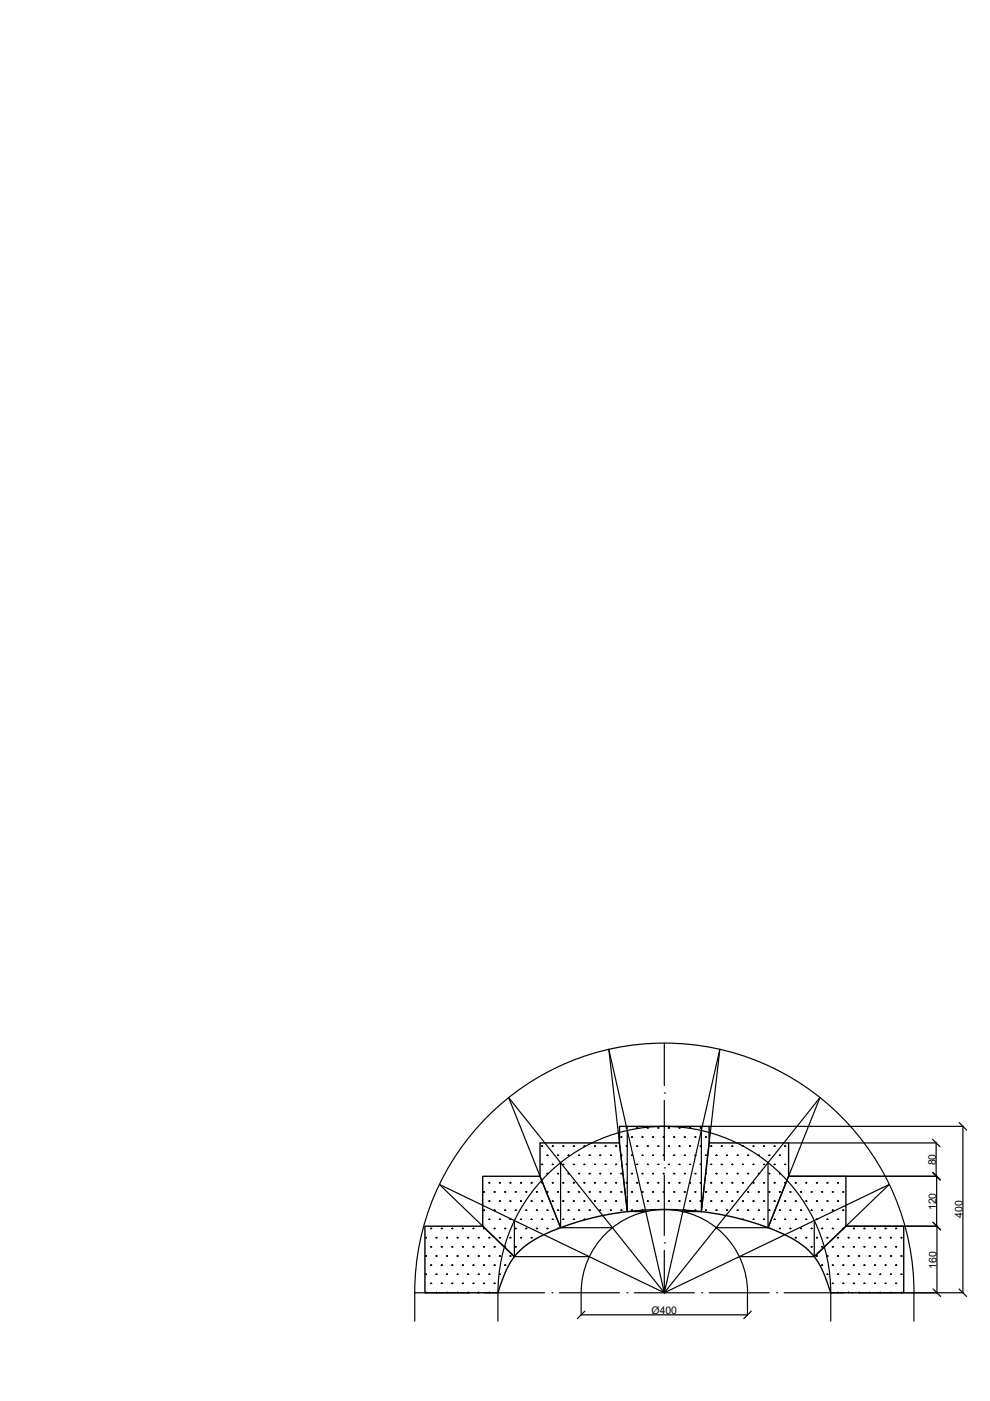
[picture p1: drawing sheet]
<svg xmlns="http://www.w3.org/2000/svg" width="210mm" height="297mm" viewBox="0 0 210 297" stroke-linecap="round" stroke-linejoin="round" font-family="sans-serif">
<defs><g id="words">
<g font-size="2.2">
<text x="198.4" y="247.1" transform="rotate(-90 198.4 247.1)">80</text>
<text x="198.5" y="256.6" transform="rotate(-90 198.5 256.6)">120</text>
<text x="204.1" y="258.3" transform="rotate(-90 204.1 258.3)">400</text>
<text x="198.6" y="269" transform="rotate(-90 198.6 269)">160</text>
<text x="138.1" y="278.7">Ø400</text>
</g>
</g></defs>
<!-- layer: 0 -->
<g fill="none" stroke="#000" stroke-width=".25">
<path d="M133 239.7v17.2h3.9M140.9 231.7h.1M140.9 221.2v9M140.9 233.3v12.7M148.7 239.7v17.2h-3.9M150.4 238.8h53.9M203.4 238l1.5 1.6M204.2 238.8v35.3M109.1 258.7v7.7l-15.9-15.3 47.7 23-33-41.4 11 27.6M118.9 246.5v13.8h10.9M133 256.9l-3.9-34.4 11.8 51.6 11.7-51.6-3.9 34.4M140.9 247.6h.1"/>
<path d="M140.9 249.2v12.7M162.8 246.5v13.8h-10.9M167.2 249.4h31.5M167.2 242.3h31.4M172.6 258.8v7.6h-15.9M179.4 260h19.4M197.7 248.6l1.6 1.6M197.7 241.5l1.6 1.6M197.8 259.2l1.6 1.6M197.8 248.6l1.6 1.6M198.5 242.3v7.1M198.6 249.4v10.6"/>
<path d="M198.7 260v14.1M87.9 274.1v6M101.2 274.1h.1M102.8 274.1h12.7M105.6 274.1v6M105.6 274.1a35.3 35.3 0 0 1 35.3-35.3 35.3 35.3 0 0 1 35.2 35.3M109.1 266.4h15.9M117 274.1h.1M118.6 274.1h12.7M123.2 274.1a17.6 17.6 0 0 1 17.7-17.7 17.6 17.6 0 0 1 17.6 17.7M123.2 274.1v4.8M123.2 278.8h35.3"/>
<path d="M124 278l-1.6 1.6M132.9 274.1h.1M134.5 274.1h12.7M140.9 263.5h.1M140.9 265.1v9M148.8 274.1h.1M150.4 274.1h12.7M158.5 274.1v4.8M159.3 278l-1.6 1.6M162.8 260.3l11-27.6-32.9 41.4 47.6-23-15.9 15.3M164.7 274.1h.1M166.3 274.1h12.7"/>
<path d="M176.1 274.1v6M180.5 274.1h.1M182.1 274.1h22.2M193.8 274.1v6M193.8 274.1a52.9 52.9 0 0 0-52.9-52.9 52.9 52.9 0 0 0-53 52.9h11.7M197.9 273.3l1.5 1.6M203.4 273.3l1.5 1.6"/>
</g>
<g fill="none" stroke="#000" stroke-width=".21">
<path d="M132.7 239.2h.3M132.8 239v.2v-.1M132.9 239v.2M132.9 239v.2l.1-.1M135 239.2h.3M135.1 239l-.1 .1M135.1 239v.2M135.2 239v.1M137.2 239.2h.3M137.2 239.1l.1 .1M137.4 239v.2M137.5 239.1l-.1 .1"/>
<path d="M139.5 239.2h.2M139.5 239.1v.1M139.6 239v.2M139.7 239.1v.1M141.7 239.2h.3M141.7 239.1l.1 .1M141.8 239v.2M142 239.1l-.1 .1M143.9 239.2h.3M144 239.1v.1M144.1 239v.2M144.2 239.1v.1"/>
<path d="M146.2 239.2h.3M146.2 239.1v.1M146.3 239v.2M146.4 239v.2M146.4 239.1v.1M148.4 239.2h.3M148.4 239.1l.1 .1M148.5 239v.2M148.6 239v.2M148.7 239.1l-.1 .1M102.5 252.7h.3M102.5 256.6h.3"/>
<path d="M102.5 256.5l.1 .1M102.5 252.7h.1M102.6 252.6v.1M102.6 256.5v.1M102.7 252.6v.1M102.7 256.5v.1M102.8 252.7h-.1M102.8 256.5l-.1 .1M103.6 250.8h.3M103.6 254.7h.3M103.6 258.6h.3M103.6 258.5l.1 .1"/>
<path d="M103.6 254.6l.1 .1M103.6 250.7l.1 .1M103.7 250.7v.1M103.7 254.5v.2M103.7 258.4v.2M103.8 250.7v.1l.1-.1M103.8 254.6h.1M103.8 258.5h.1M104.7 252.7h.3M104.7 256.6h.3M104.8 256.5v.1M104.8 252.7h.1"/>
<path d="M104.9 252.6v.1M104.9 256.5v.1M105 252.7h-.1M105 256.5l-.1 .1M105.8 250.8h.3M105.8 254.7h.3M105.8 258.6h.3M105.9 258.5v.1M105.9 254.6v.1M105.9 250.7v.1M106 250.7v.1M106 254.5v.2"/>
<path d="M106 258.4v.2M106.1 250.7v.1M106.1 254.6v.1M106.1 258.5v.1M107 252.7h.3M107 256.6h.3M107.1 252.6l-.1 .1M107.1 256.5h-.1M107.1 252.6v.1M107.1 256.5v.1M107.2 252.6v.1M107.2 256.5h.1"/>
<path d="M108.1 250.8h.3M108.1 254.7h.3M108.1 258.6h.3M108.2 250.7v.1l-.1-.1M108.2 254.6h-.1M108.2 258.5h-.1M108.2 250.7v.1M108.2 254.5v.2M108.2 258.4v.2M108.3 250.7h.1M108.3 254.6h.1M108.3 258.5h.1"/>
<path d="M109.2 252.7h.3M109.2 256.6h.3M109.2 256.5l.1 .1M109.2 252.7h.1M109.3 252.6v.1M109.3 256.5v.1M109.4 252.6v.1M109.4 256.5v.1M109.5 252.7h-.1M109.5 256.5l-.1 .1M110.3 250.8h.3M110.3 254.7h.3"/>
<path d="M110.3 258.6h.3M110.4 250.7v.1l-.1-.1M110.4 254.6h-.1M110.4 258.5h-.1M110.5 250.7v.1M110.5 254.5v.2M110.5 258.4v.2M110.5 250.7v.1l.1-.1M110.5 254.6h.1M110.5 258.5h.1M111.4 252.7h.3M111.4 256.6h.3"/>
<path d="M111.5 256.5v.1M111.5 252.7h.1M111.6 252.6v.1M111.6 256.5v.1M111.7 252.7h.1M111.7 256.5v.1M112.6 250.8h.2M112.6 254.7h.2M112.6 258.6h.2M112.6 258.5v.1M112.6 254.6v.1M112.6 250.7v.1"/>
<path d="M112.7 250.7v.1M112.7 254.6v.1M112.7 258.5v.1M112.7 254.5v.2M112.7 258.4v.2M112.8 250.7v.1M112.8 254.6v.1M112.8 258.5v.1M113.7 252.7h.3M113.7 256.6h.3M113.7 256.5l.1 .1M113.7 252.7h.1"/>
<path d="M113.8 252.6v.1M113.8 256.5v.1M113.9 252.6v.1M113.9 256.5v.1M113.9 252.7h.1M114.8 243h.3M114.8 246.9h.3M114.8 250.8h.3M114.8 254.7h.3M114.8 258.6h.3M114.8 258.5l.1 .1M114.8 254.6l.1 .1"/>
<path d="M114.8 250.7l.1 .1M114.8 246.9h.1M114.8 243h.1M114.9 242.9v.1M114.9 246.8v.1M114.9 250.7v.1M114.9 254.5v.2M114.9 258.4v.2M115 242.9v.1M115 246.8v.1M115 250.7v.1M115 254.6v.1"/>
<path d="M115 258.5v.1M115.1 243h-.1M115.1 246.9h-.1M115.1 250.7l-.1 .1M115.1 254.6l-.1 .1M115.1 258.5l-.1 .1M115.9 245h.3M115.9 248.9h.3M115.9 252.7h.3M115.9 256.6h.3M116 256.5v.1M116 252.7h.1"/>
<path d="M116 248.8v.1M116 244.9v.1M116 252.6v.1M116.1 244.8v.2M116.1 248.7v.2M116.1 252.6v.1M116.1 256.5v.1M116.2 244.9l-.1 .1M116.2 248.8l-.1 .1M116.2 252.7h-.1M116.2 256.5l-.1 .1M117.1 243h.2"/>
<path d="M117.1 246.9h.2M117.1 250.8h.2M117.1 254.7h.2M117.1 258.6h.2M117.2 242.9l-.1 .1M117.2 246.8l-.1 .1M117.2 250.7v.1l-.1-.1M117.2 254.6h-.1M117.2 258.5h-.1M117.2 242.9v.1M117.2 246.8v.1M117.2 250.7v.1"/>
<path d="M117.2 254.5v.2M117.2 258.4v.2M117.2 242.9l.1 .1M117.2 246.8l.1 .1M117.2 250.7v.1l.1-.1M117.2 254.6h.1M117.2 258.5h.1M118.2 245h.3M118.2 248.9h.3M118.2 252.7h.3M118.2 256.6h.3M118.2 256.5v.1"/>
<path d="M118.2 252.7h.1M118.2 248.8v.1M118.2 244.9v.1M118.3 244.8v.2M118.3 248.7v.2M118.3 252.6v.1M118.3 256.5v.1M118.3 244.9v.1l.1-.1M118.3 248.8h.1M118.3 252.6l.1 .1M118.3 256.5v.1l.1-.1M119.3 243h.3"/>
<path d="M119.3 246.9h.3M119.3 250.8h.3M119.3 254.7h.3M119.3 258.6h.3M119.4 242.9l-.1 .1M119.4 246.8l-.1 .1M119.4 250.7h-.1M119.4 254.6h-.1M119.4 258.5h-.1M119.4 242.9v.1M119.4 246.8v.1M119.4 250.7v.1"/>
<path d="M119.4 254.5v.2M119.4 258.4v.2M119.5 242.9l.1 .1M119.5 246.8l.1 .1M119.5 250.7v.1l.1-.1M119.5 254.6h.1M119.5 258.5h.1M120.4 245h.3M120.4 248.9h.3M120.4 252.7h.3M120.4 256.6h.3M120.4 256.5l.1 .1"/>
<path d="M120.4 252.7h.1M120.4 248.8l.1 .1M120.4 244.9l.1 .1M120.6 244.8v.2M120.6 248.7v.2M120.6 252.6v.1M120.6 256.5v.1M120.6 244.9v.1M120.6 248.8v.1M120.7 244.9l-.1 .1M120.7 248.8l-.1 .1M120.7 252.7h-.1"/>
<path d="M120.7 256.5l-.1 .1M121.5 243h.3M121.5 246.9h.3M121.5 250.8h.3M121.5 254.7h.3M121.5 258.6h.3M121.6 258.5v.1M121.6 254.6v.1M121.6 250.7v.1M121.6 246.9h.1M121.6 243h.1M121.7 242.9v.1"/>
<path d="M121.7 246.8v.1M121.7 250.7v.1M121.7 254.5v.2M121.7 258.4v.2M121.7 254.6v.1M121.7 258.5v.1M121.8 243h-.1M121.8 246.9h-.1M121.8 250.7l-.1 .1M121.8 254.6l-.1 .1M121.8 258.5l-.1 .1M122.6 245h.3"/>
<path d="M122.6 248.9h.3M122.6 252.7h.3M122.6 256.6h.3M122.7 256.5v.1M122.7 252.7h.1M122.7 248.8v.1M122.7 244.9v.1M122.8 244.9v.1M122.8 248.8v.1M122.8 252.6v.1M122.8 256.5v.1M122.8 244.8v.2"/>
<path d="M122.8 248.7v.2M122.9 244.9v.1M122.9 248.8v.1M122.9 252.7h.1M122.9 256.5v.1M123.8 243h.2M123.8 246.9h.2M123.8 250.8h.2M123.8 254.7h.2M123.8 258.6h.2M123.8 258.5v.1M123.8 254.6v.1"/>
<path d="M123.8 250.7v.1M123.8 246.9h.1M123.8 243h.1M123.9 242.9v.1M123.9 246.8v.1M123.9 250.7v.1M123.9 254.6v.1M123.9 258.5v.1M123.9 254.5v.2M123.9 258.4v.2M124 243h.1M124 246.9h.1"/>
<path d="M124 250.7v.1M124 254.6v.1M124 258.5v.1M124.9 245h.3M124.9 248.9h.3M124.9 252.7h.3M124.9 256.6h.3M124.9 256.5l.1 .1M124.9 252.7h.1M124.9 248.8l.1 .1M124.9 244.9l.1 .1M125 244.9v.1"/>
<path d="M125 248.8v.1M125 252.6v.1M125 256.5v.1M125 244.8v.2M125 248.7v.2M125.1 244.9v.1M125.1 248.8v.1M125.1 252.7h.1M125.1 256.5v.1M126 243h.3M126 246.9h.3M126 250.8h.3"/>
<path d="M126 254.7h.3M126.1 242.9l-.1 .1M126.1 246.8l-.1 .1M126.1 250.7v.1l-.1-.1M126.1 254.6h-.1M126.2 242.9v.1M126.2 246.8v.1M126.2 250.7v.1M126.2 254.5v.2M126.2 242.9l.1 .1M126.2 246.8l.1 .1M126.2 250.7v.1l.1-.1"/>
<path d="M126.2 254.6h.1M127.1 245h.3M127.1 248.9h.3M127.1 252.7h.3M127.1 256.6h.3M127.2 244.9v.1v-.1M127.2 248.8h.1M127.2 252.6v.1M127.2 256.5v.1v-.1M127.3 244.8v.2M127.3 248.7v.2M127.3 252.6v.1"/>
<path d="M127.3 256.5v.1M127.3 244.9v.1l.1-.1M127.3 248.8h.1M127.3 252.6l.1 .1M127.3 256.5v.1l.1-.1M128.3 243h.2M128.3 246.9h.2M128.3 250.8h.2M128.3 254.7h.2M128.3 254.6v.1M128.3 250.7v.1M128.3 246.9h.1"/>
<path d="M128.3 243h.1M128.4 242.9v.1M128.4 246.8v.1M128.4 250.7v.1M128.4 254.5v.2M128.4 254.6v.1M128.5 243h.1M128.5 246.9h.1M128.5 250.7v.1M128.5 254.6v.1M129.4 245h.3M129.4 248.9h.3"/>
<path d="M129.4 252.7h.3M129.4 256.6h.3M129.4 256.5v.1M129.4 252.7h.1M129.4 248.8v.1M129.4 244.9v.1M129.5 244.8v.2M129.5 248.7v.2M129.5 252.6v.1M129.5 256.5v.1M129.5 244.9v.1M129.5 248.8v.1"/>
<path d="M129.6 244.9v.1M129.6 248.8v.1M129.6 252.7h.1M129.6 256.5v.1M130.5 243h.3M130.5 246.9h.3M130.5 250.8h.3M130.5 254.7h.3M130.5 254.6l.1 .1M130.5 250.7l.1 .1M130.5 246.9h.1M130.5 243h.1"/>
<path d="M130.6 242.9v.1M130.6 246.8v.1M130.6 250.7v.1M130.6 254.5v.2M130.7 242.9v.1M130.7 246.8v.1M130.7 250.7v.1M130.7 254.6v.1M130.8 243h-.1M130.8 246.9h-.1M130.8 250.7l-.1 .1M130.8 254.6l-.1 .1"/>
<path d="M131.6 241.1h.3M131.6 245h.3M131.6 248.9h.3M131.6 252.7h.3M131.6 256.6h.3M131.6 256.5l.1 .1M131.6 252.7h.1M131.6 248.8l.1 .1M131.6 244.9l.1 .1M131.6 241l.1 .1M131.7 241v.1M131.7 244.9v.1"/>
<path d="M131.7 248.8v.1M131.7 252.6v.1M131.7 256.5v.1M131.7 244.8v.2M131.7 248.7v.2M131.9 241l-.1 .1M131.9 244.9l-.1 .1M131.9 248.8l-.1 .1M131.9 252.7h-.1M131.9 256.5l-.1 .1M132.7 243h.3M132.7 246.9h.3"/>
<path d="M132.7 250.8h.3M132.7 254.7h.3M132.8 242.9v.1M132.8 246.8v.1M132.8 250.7v.1v-.1M132.8 254.6h.1M132.9 242.9v.1M132.9 246.8v.1M132.9 250.7v.1M132.9 254.5v.2M132.9 242.9l.1 .1M132.9 246.8l.1 .1"/>
<path d="M132.9 250.7v.1l.1-.1M132.9 254.6h.1M133.8 241.1h.3M133.8 245h.3M133.8 248.9h.3M133.8 252.7h.3M133.8 256.6h.3M133.9 241h.1M133.9 244.9h.1M133.9 248.8h.1M133.9 252.6v.1M133.9 256.5h.1"/>
<path d="M134 241v.1M134 244.8v.2M134 248.7v.2M134 252.6v.1M134 256.5v.1M134 241h.1M134 244.9v.1l.1-.1M134 248.8h.1M134 252.6l.1 .1M134 256.5v.1l.1-.1M135 243h.3M135 246.9h.3"/>
<path d="M135 250.8h.3M135 254.7h.3M135.1 242.9l-.1 .1M135.1 246.8l-.1 .1M135.1 250.7h-.1M135.1 254.6h-.1M135.1 242.9v.1M135.1 246.8v.1M135.1 250.7v.1M135.1 254.5v.2M135.2 242.9v.1M135.2 246.8v.1"/>
<path d="M135.2 250.7h.1M135.2 254.6h.1M136.1 241.1h.3M136.1 245h.3M136.1 248.9h.3M136.1 252.7h.3M136.2 241h-.1M136.2 244.9h-.1M136.2 248.8h-.1M136.2 252.6l-.1 .1M136.2 256.5h-.1M136.2 241v.1"/>
<path d="M136.2 244.8v.2M136.2 248.7v.2M136.2 252.6v.1M136.2 256.5v.1M136.3 241h.1M136.3 244.9h.1M136.3 248.8h.1M136.3 252.6v.1M136.3 256.5v.1M137.2 243h.3M137.2 246.9h.3M137.2 250.8h.3"/>
<path d="M137.2 254.7h.3M137.2 254.6l.1 .1M137.2 250.7l.1 .1M137.2 246.9h.1M137.2 243h.1M137.4 242.9v.1M137.4 246.8v.1M137.4 250.7v.1M137.4 254.5v.2M137.4 254.6v.1M137.5 243h-.1M137.5 246.9h-.1"/>
<path d="M137.5 250.7l-.1 .1M137.5 254.6l-.1 .1M138.3 241.1h.3M138.3 245h.3M138.3 248.9h.3M138.3 252.7h.3M138.4 252.7h.1M138.4 248.8v.1M138.4 244.9v.1M138.4 241v.1M138.4 252.6v.1M138.5 256.5h.1"/>
<path d="M138.5 241v.1M138.5 244.8v.2M138.5 248.7v.2M138.5 252.6v.1M138.6 241l-.1 .1M138.6 244.9l-.1 .1M138.6 248.8l-.1 .1M138.6 252.7h-.1M139.5 243h.2M139.5 246.9h.2M139.5 250.8h.2M139.5 254.7h.2"/>
<path d="M139.5 254.6v.1M139.5 250.7v.1M139.5 246.9h.1M139.5 243h.1M139.6 242.9v.1M139.6 246.8v.1M139.6 250.7v.1M139.6 254.6v.1M139.6 254.5v.2M139.7 243h.1M139.7 246.9h.1M139.7 250.7v.1"/>
<path d="M139.7 254.6v.1M140.6 241.1h.3M140.6 245h.3M140.6 248.9h.3M140.6 252.7h.3M140.6 252.7h.1M140.6 248.8v.1M140.6 244.9v.1M140.6 241v.1M140.7 241v.1M140.7 244.9v.1M140.7 248.8v.1"/>
<path d="M140.7 252.6v.1M140.7 244.8v.2M140.7 248.7v.2M140.8 241v.1M140.8 244.9v.1M140.8 248.8v.1M140.8 252.7h.1M141.7 243h.3M141.7 246.9h.3M141.7 250.8h.3M141.7 254.7h.3M141.7 254.6l.1 .1"/>
<path d="M141.7 250.7l.1 .1M141.7 246.9h.1M141.7 243h.1M141.8 242.9v.1M141.8 246.8v.1M141.8 250.7v.1M141.8 254.6v.1M141.8 254.5v.2M142 243h-.1M142 246.9h-.1M142 250.7l-.1 .1M142 254.6l-.1 .1"/>
<path d="M142.8 241.1h.3M142.8 245h.3M142.8 248.9h.3M142.8 252.7h.3M142.9 241h-.1M142.9 244.9v.1l-.1-.1M142.9 248.8h-.1M142.9 252.6l-.1 .1M143 241v.1M143 244.8v.2M143 248.7v.2M143 252.6v.1"/>
<path d="M143 241h.1M143 244.9v.1l.1-.1M143 248.8h.1M143 252.6l.1 .1M143.9 243h.3M143.9 246.9h.3M143.9 250.8h.3M143.9 254.7h.3M144 254.6v.1M144 250.7v.1M144 246.9h.1M144 243h.1"/>
<path d="M144.1 242.9v.1M144.1 246.8v.1M144.1 250.7v.1M144.1 254.5v.2M144.1 254.6v.1M144.2 243h.1M144.2 246.9h.1M144.2 250.7v.1M144.2 254.6v.1M145.1 241.1h.2M145.1 245h.2M145.1 248.9h.2"/>
<path d="M145.1 252.7h.2M145.1 256.5v.1M145.1 252.7h.1M145.1 248.8v.1M145.1 244.9v.1M145.1 241v.1M145.2 241v.1M145.2 244.8v.2M145.2 248.7v.2M145.2 252.6v.1M145.2 256.5v.1M145.2 244.9v.1"/>
<path d="M145.2 248.8v.1M145.3 241v.1M145.3 244.9v.1M145.3 248.8v.1M145.3 252.7h.1M145.3 256.5v.1M146.2 243h.3M146.2 246.9h.3M146.2 250.8h.3M146.2 254.7h.3M146.2 254.6v.1M146.2 250.7v.1"/>
<path d="M146.2 246.9h.1M146.2 243h.1M146.3 242.9v.1M146.3 246.8v.1M146.3 250.7v.1M146.3 254.5v.2M146.4 242.9v.1M146.4 246.8v.1M146.4 250.7v.1M146.4 254.6v.1M146.4 243h.1M146.4 246.9h.1"/>
<path d="M147.3 241.1h.3M147.3 245h.3M147.3 248.9h.3M147.3 252.7h.3M147.3 256.6h.3M147.3 256.5l.1 .1M147.3 252.7h.1M147.3 248.8l.1 .1M147.3 244.9l.1 .1M147.3 241l.1 .1M147.4 241v.1M147.4 244.8v.2"/>
<path d="M147.4 248.7v.2M147.4 252.6v.1M147.4 256.5v.1M147.5 241v.1M147.5 244.9v.1M147.5 248.8v.1M147.5 252.6v.1M147.5 256.5v.1M147.6 241l-.1 .1M147.6 244.9l-.1 .1M147.6 248.8l-.1 .1M147.6 252.7h-.1"/>
<path d="M147.6 256.5l-.1 .1M148.4 243h.3M148.4 246.9h.3M148.4 250.8h.3M148.4 254.7h.3M148.4 254.6l.1 .1M148.4 250.7l.1 .1M148.4 246.9h.1M148.4 243h.1M148.5 242.9v.1M148.5 246.8v.1M148.5 250.7v.1"/>
<path d="M148.5 254.6v.1M148.6 242.9v.1M148.6 246.8v.1M148.6 250.7v.1M148.6 254.5v.2M148.7 243h-.1M148.7 246.9h-.1M148.7 250.7l-.1 .1M148.7 254.6l-.1 .1M149.5 241.1h.3M149.5 245h.3M149.5 248.9h.3"/>
<path d="M149.5 252.7h.3M149.5 256.6h.3M149.6 241h.1M149.6 244.9h.1M149.6 248.8h.1M149.6 252.6v.1M149.6 256.5h.1M149.7 241v.1M149.7 244.8v.2M149.7 248.7v.2M149.7 252.6v.1M149.7 256.5v.1"/>
<path d="M149.7 241h.1M149.7 244.9h.1M149.7 248.8h.1M149.7 252.6l.1 .1M149.7 256.5h.1M150.7 243h.2M150.7 246.9h.2M150.7 250.8h.2M150.7 254.7h.2M150.8 242.9l-.1 .1M150.8 246.8l-.1 .1M150.8 250.7h-.1"/>
<path d="M150.8 254.6h-.1M150.8 242.9v.1M150.8 246.8v.1M150.8 250.7v.1M150.8 254.5v.2M150.8 242.9l.1 .1M150.8 246.8l.1 .1M150.8 250.7h.1M150.8 254.6h.1M151.8 245h.3M151.8 248.9h.3M151.8 252.7h.3"/>
<path d="M151.8 256.6h.3M151.9 244.9v.1l-.1-.1M151.9 248.8h-.1M151.9 252.6l-.1 .1M151.9 256.5v.1l-.1-.1M151.9 244.8v.2M151.9 248.7v.2M151.9 252.6v.1M151.9 256.5v.1M152 244.9h.1M152 248.8h.1M152 252.6v.1"/>
<path d="M152 256.5h.1M152.9 243h.3M152.9 246.9h.3M152.9 250.8h.3M152.9 254.7h.3M153 242.9l-.1 .1M153 246.8l-.1 .1M153 250.7v.1l-.1-.1M153 254.6h-.1M153 242.9v.1M153 246.8v.1M153 250.7v.1"/>
<path d="M153 254.5v.2M153.1 242.9v.1M153.1 246.8v.1M153.1 250.7v.1v-.1M153.1 254.6h.1M154 245h.3M154 248.9h.3M154 252.7h.3M154 256.6h.3M154 256.5l.1 .1M154 252.7h.1M154 248.8l.1 .1"/>
<path d="M154 244.9l.1 .1M154.2 244.8v.2M154.2 248.7v.2M154.2 252.6v.1M154.2 256.5v.1M154.2 244.9v.1M154.2 248.8v.1M154.3 244.9l-.1 .1M154.3 248.8l-.1 .1M154.3 252.7h-.1M154.3 256.5l-.1 .1M155.1 243h.3"/>
<path d="M155.1 246.9h.3M155.1 250.8h.3M155.1 254.7h.3M155.2 254.6v.1M155.2 250.7v.1M155.2 246.9h.1M155.2 243h.1M155.2 242.9v.1M155.2 246.8v.1M155.3 242.9v.1M155.3 246.8v.1M155.3 250.7v.1"/>
<path d="M155.3 254.5v.2M155.4 243h-.1M155.4 246.9h-.1M155.4 250.7l-.1 .1M155.4 254.6l-.1 .1M156.3 245h.2M156.3 248.9h.2M156.3 252.7h.2M156.3 256.6h.2M156.3 256.5v.1M156.3 252.7h.1M156.3 248.8v.1"/>
<path d="M156.3 244.9v.1M156.4 244.9v.1M156.4 248.8v.1M156.4 252.6v.1M156.4 256.5v.1M156.4 244.8v.2M156.4 248.7v.2M156.5 244.9v.1M156.5 248.8v.1M156.5 252.7h.1M156.5 256.5v.1M157.4 243h.3"/>
<path d="M157.4 246.9h.3M157.4 250.8h.3M157.4 254.7h.3M157.4 258.5v.1M157.4 254.6v.1M157.4 250.7v.1M157.4 246.9h.1M157.4 243h.1M157.5 258.5l.2 .1M157.5 242.9v.1M157.5 246.8v.1M157.5 250.7v.1"/>
<path d="M157.5 254.6v.1M157.5 254.5v.2M157.5 258.4v.2M157.6 243h.1M157.6 246.9h.1M157.6 250.7v.1M157.6 254.6v.1M157.6 258.5v.1M158.5 245h.3M158.5 248.9h.3M158.5 252.7h.3M158.5 256.6h.3"/>
<path d="M158.5 256.5l.1 .1M158.5 252.7h.1M158.5 248.8l.1 .1M158.5 244.9l.1 .1M158.6 244.9v.1M158.6 248.8v.1M158.6 252.6v.1M158.6 256.5v.1M158.6 244.8v.2M158.6 248.7v.2M158.8 244.9l-.1 .1M158.8 248.8l-.1 .1"/>
<path d="M158.8 252.7h-.1M158.8 256.5l-.1 .1M159.6 243h.3M159.6 246.9h.3M159.6 250.8h.3M159.6 254.7h.3M159.6 258.6h.3M159.7 242.9l-.1 .1M159.7 246.8l-.1 .1M159.7 250.7v.1l-.1-.1M159.7 254.6h-.1M159.7 258.5h-.1"/>
<path d="M159.8 242.9v.1M159.8 246.8v.1M159.8 250.7v.1M159.8 254.5v.2M159.8 258.4v.2M159.8 242.9l.1 .1M159.8 246.8l.1 .1M159.8 250.7v.1l.1-.1M159.8 254.6h.1M159.8 258.5h.1M160.7 245h.3M160.7 248.9h.3"/>
<path d="M160.7 252.7h.3M160.7 256.6h.3M160.8 256.5v.1M160.8 252.7h.1M160.8 248.8v.1M160.8 244.9v.1M160.9 244.8v.2M160.9 248.7v.2M160.9 252.6v.1M160.9 256.5v.1M160.9 244.9v.1M160.9 248.8v.1"/>
<path d="M161 244.9v.1M161 248.8v.1M161 252.7h.1M161 256.5v.1M161.9 243h.2M161.9 246.9h.2M161.9 250.8h.2M161.9 254.7h.2M161.9 258.6h.2M161.9 258.5v.1M161.9 254.6v.1M161.9 250.7v.1"/>
<path d="M161.9 243h.1M161.9 246.9h.1M162 242.9v.1M162 246.8v.1M162 250.7v.1M162 254.5v.2M162 258.4v.2M162 254.6v.1M162 258.5v.1M162.1 243h.1M162.1 246.9h.1M162.1 250.7v.1"/>
<path d="M162.1 254.6v.1M162.1 258.5v.1M163 245h.3M163 248.9h.3M163 252.7h.3M163 256.6h.3M163 256.5l.1 .1M163 252.7h.1M163 248.8l.1 .1M163 244.9l.1 .1M163.1 244.8v.2M163.1 248.7v.2"/>
<path d="M163.1 252.6v.1M163.1 256.5v.1M163.2 244.9v.1M163.2 248.8v.1M163.2 252.6v.1M163.2 256.5v.1M163.2 252.7h.1M164.1 243h.3M164.1 246.9h.3M164.1 250.8h.3M164.1 254.7h.3M164.1 258.6h.3"/>
<path d="M164.1 258.5l.1 .1M164.1 254.6l.1 .1M164.1 250.7l.1 .1M164.1 246.9h.1M164.1 243h.1M164.2 242.9v.1M164.2 246.8v.1M164.2 250.7v.1M164.2 254.6v.1M164.2 258.5v.1M164.2 254.5v.2M164.2 258.4v.2"/>
<path d="M164.3 243h.1M164.3 246.9h.1M164.3 250.7v.1M164.3 254.6v.1M164.3 258.5v.1M165.2 245h.3M165.2 248.9h.3M165.2 252.7h.3M165.2 256.6h.3M165.3 256.5v.1M165.3 252.7h.1M165.3 248.8v.1"/>
<path d="M165.3 244.9v.1M165.3 252.6v.1M165.4 244.8v.2M165.4 248.7v.2M165.4 252.6v.1M165.4 256.5v.1M165.5 244.9l-.1 .1M165.5 248.8l-.1 .1M165.5 252.7h-.1M165.5 256.5l-.1 .1M166.3 243h.3M166.3 246.9h.3"/>
<path d="M166.3 250.8h.3M166.3 254.7h.3M166.3 258.6h.3M166.4 242.9v.1M166.4 246.8v.1M166.4 250.7v.1v-.1M166.4 254.6h.1M166.4 258.5h.1M166.5 242.9v.1M166.5 246.8v.1M166.5 250.7v.1M166.5 254.5v.2"/>
<path d="M166.5 258.4v.2M166.5 242.9l.1 .1M166.5 246.8l.1 .1M166.5 250.7h.1M166.5 254.6h.1M166.5 258.5h.1M167.5 252.7h.2M167.5 256.6h.2M167.6 252.6l-.1 .1M167.6 256.5v.1l-.1-.1M167.6 252.6v.1M167.6 256.5v.1"/>
<path d="M167.7 252.7h.1M167.7 256.5v.1M168.6 250.8h.3M168.6 254.7h.3M168.6 258.6h.3M168.7 250.7v.1l-.1-.1M168.7 254.6h-.1M168.7 258.5h-.1M168.7 250.7v.1M168.7 254.5v.2M168.7 258.4v.2M168.7 250.7v.1l.1-.1"/>
<path d="M168.7 254.6h.1M168.7 258.5h.1M169.7 252.7h.3M169.7 256.6h.3M169.7 256.5l.1 .1M169.7 252.7h.1M169.8 252.6v.1M169.8 256.5v.1M169.9 252.6v.1M169.9 256.5v.1M170 252.7h-.1M170 256.5l-.1 .1"/>
<path d="M170.8 250.8h.3M170.8 254.7h.3M170.8 258.6h.3M170.8 258.5l.1 .1M170.8 254.6l.1 .1M170.8 250.7l.1 .1M170.9 250.7v.1M170.9 254.6v.1M170.9 258.5v.1M171 250.7v.1M171 254.5v.2M171 258.4v.2"/>
<path d="M171.1 250.7l-.1 .1M171.1 254.6l-.1 .1M171.1 258.5l-.1 .1M171.9 252.7h.3M171.9 256.6h.3M172 256.5v.1M172 252.7h.1M172 252.6v.1M172.1 252.6v.1M172.1 256.5v.1M172.2 252.7h.1M172.2 256.5v.1"/>
<path d="M173.1 250.8h.2M173.1 254.7h.2M173.1 258.6h.2M173.1 258.5v.1M173.1 254.6v.1M173.1 250.7v.1M173.2 250.7v.1M173.2 254.5v.2M173.2 258.4v.2M173.2 254.6v.1M173.2 258.5v.1M173.3 250.7v.1"/>
<path d="M173.3 254.6v.1M173.3 258.5v.1M174.2 252.7h.3M174.2 256.6h.3M174.2 256.5l.1 .1M174.2 252.7h.1M174.3 252.6v.1M174.3 256.5v.1M174.4 252.7h.1M174.4 256.5v.1M175.3 250.8h.3M175.3 254.7h.3"/>
<path d="M175.3 258.6h.3M175.4 250.7v.1l-.1-.1M175.4 254.6h-.1M175.4 258.5h-.1M175.4 250.7v.1M175.4 254.5v.2M175.4 258.4v.2M175.5 250.7v.1l.1-.1M175.5 254.6h.1M175.5 258.5h.1M176.4 252.7h.3M176.4 256.6h.3"/>
<path d="M176.5 256.5v.1M176.5 252.7h.1M176.6 252.6v.1M176.6 256.5v.1M176.7 252.7h-.1M176.7 256.5l-.1 .1M177.6 250.8h.2M177.6 254.7h.2M177.6 258.6h.2M177.6 250.7h.1M177.6 254.6h.1M177.6 258.5h.1"/>
<path d="M177.7 250.7v.1M177.7 254.5v.2M177.7 258.4v.2M177.7 250.7v.1l.1-.1M177.7 254.6h.1M177.7 258.5h.1M178.7 252.7h.3M178.7 256.6h.3M178.8 252.6l-.1 .1M178.8 256.5h-.1M178.8 252.6v.1M178.8 256.5v.1"/>
<path d="M178.8 252.6l.1 .1M178.8 256.5h.1M90.2 262.5h.3M90.2 266.3h.3M90.2 270.2h.3M90.2 274v.1M90.2 270.1v.1M90.2 266.2v.1M90.2 262.4v.1M90.3 262.3v.2M90.3 266.2v.1M90.3 270.1v.1"/>
<path d="M90.3 274v.1M90.3 273.9v.2M90.4 262.4v.1M90.4 266.2v.1M90.4 270.1v.1M90.4 274v.1M91.3 260.5h.3M91.3 264.4h.3M91.3 268.3h.3M91.3 272.1h.3M91.4 260.4h-.1M91.4 264.3h-.1"/>
<path d="M91.4 268.1l-.1 .1M91.4 272l-.1 .1M91.4 260.4v.1M91.4 264.3v.1M91.4 268.1v.2M91.4 272v.1M91.5 260.4h.1M91.5 264.3h.1M91.5 268.1v.1M91.5 272v.1M92.4 262.5h.3M92.4 266.3h.3"/>
<path d="M92.4 270.2h.3M92.5 262.3l-.1 .1M92.5 266.2h-.1M92.5 270.1h-.1M92.5 274h-.1M92.5 262.3v.2M92.5 266.2v.1M92.5 270.1v.1M92.5 273.9v.2M92.6 262.3l.1 .1M92.6 266.2h.1M92.6 270.1h.1"/>
<path d="M92.6 274h.1M93.5 260.5h.3M93.5 264.4h.3M93.5 268.3h.3M93.5 272.1h.3M93.6 260.4h-.1M93.6 264.3h-.1M93.6 268.1v.2l-.1-.1M93.6 272l-.1 .1M93.7 260.4v.1M93.7 264.3v.1M93.7 268.1v.2"/>
<path d="M93.7 272v.1M93.7 260.4h.1M93.7 264.3h.1M93.7 268.1l.1 .1M93.7 272l.1 .1M94.6 262.5h.3M94.6 266.3h.3M94.6 270.2h.3M94.7 274v.1M94.7 270.1v.1M94.7 266.2v.1M94.7 262.4v.1"/>
<path d="M94.8 262.3v.2M94.8 266.2v.1M94.8 270.1v.1M94.8 273.9v.2M94.8 274v.1M94.9 262.4v.1M94.9 266.2v.1M94.9 270.1v.1M94.9 274v.1M95.8 260.5h.2M95.8 264.4h.2M95.8 268.3h.2"/>
<path d="M95.8 272.1h.2M95.8 272.1h.1M95.8 268.2v.1M95.8 264.3v.1M95.8 260.4v.1M95.9 260.4v.1M95.9 264.3v.1M95.9 268.1v.2M95.9 272v.1M96 260.4v.1M96 264.3v.1M96 268.2v.1"/>
<path d="M96 272.1h.1M96.9 262.5h.3M96.9 266.3h.3M96.9 270.2h.3M96.9 274l.1 .1M96.9 270.1l.1 .1M96.9 266.2l.1 .1M96.9 262.4l.1 .1M97 262.3v.2M97 266.2v.1M97 270.1v.1M97 274v.1"/>
<path d="M97 273.9v.2M97.1 262.4v.1M97.1 266.2v.1M97.1 270.1v.1M97.1 274v.1M98 260.5h.3M98 264.4h.3M98 268.3h.3M98 272.1h.3M98 272.1h.1M98 268.2l.1 .1M98 264.3l.1 .1"/>
<path d="M98 260.4l.1 .1M98.1 260.4v.1M98.1 264.3v.1M98.1 268.1v.2M98.1 272v.1M98.2 260.4v.1M98.2 264.3v.1M98.2 268.1v.2M98.2 272v.1M98.3 260.4l-.1 .1M98.3 264.3l-.1 .1M98.3 268.2l-.1 .1"/>
<path d="M98.3 272.1h-.1M99.1 262.5h.3M99.1 266.3h.3M99.1 270.2h.3M99.2 274v.1M99.2 270.1v.1M99.2 266.2v.1M99.2 262.4v.1M99.2 262.3v.2M99.3 262.3v.2M99.3 266.2v.1M99.3 270.1v.1"/>
<path d="M99.3 273.9v.2M99.4 262.4l-.1 .1M99.4 266.2l-.1 .1M99.4 270.1l-.1 .1M99.4 274l-.1 .1M100.3 260.5h.2M100.3 264.4h.2M100.3 268.3h.2M100.3 272.1h.2M100.4 260.4h-.1M100.4 264.3h-.1M100.4 268.1v.2l-.1-.1"/>
<path d="M100.4 272l-.1 .1M100.4 260.4v.1M100.4 264.3v.1M100.4 268.1v.2M100.4 272v.1M100.4 260.4h.1M100.4 264.3h.1M100.4 268.1v.2l.1-.1M100.4 272l.1 .1M101.4 262.5h.2M101.4 266.3h.2M101.4 270.2h.2"/>
<path d="M101.4 274v.1M101.4 270.1v.1M101.4 266.2v.1M101.4 262.4v.1M101.5 262.3v.2M101.5 266.2v.1M101.5 270.1v.1M101.5 273.9v.2M101.5 274v.1M101.6 262.4v.1M101.6 266.2v.1M101.6 270.1v.1"/>
<path d="M101.6 274v.1M102.5 260.5h.3M102.5 264.4h.3M102.5 268.3h.3M102.5 272.1h.3M102.5 272.1h.1M102.5 268.2l.1 .1M102.5 264.3l.1 .1M102.5 260.4l.1 .1M102.6 260.4v.1M102.6 264.3v.1M102.6 268.1v.2"/>
<path d="M102.6 272v.1M102.7 260.4v.1M102.7 264.3v.1M102.7 268.1v.2M102.7 272v.1M102.8 260.4l-.1 .1M102.8 264.3l-.1 .1M102.8 268.2l-.1 .1M102.8 272.1h-.1M103.6 262.5h.3M103.6 266.3h.3M103.6 270.2h.3"/>
<path d="M103.6 274l.1 .1M103.6 270.1l.1 .1M103.6 266.2l.1 .1M103.6 262.4l.1 .1M103.7 262.3v.2M103.7 266.2v.1M103.7 270.1v.1M103.7 273.9v.2M103.8 262.3v.2l.1-.1M103.8 266.2h.1M103.8 270.1h.1M103.8 274v.1l.1-.1"/>
<path d="M104.7 260.5h.3M104.7 264.4h.3M104.7 268.3h.3M104.7 272.1h.3M104.8 272.1h.1M104.8 268.2v.1M104.8 264.3v.1M104.8 260.4v.1M104.9 260.4v.1M104.9 264.3v.1M104.9 268.1v.2M104.9 272v.1"/>
<path d="M105 260.4l-.1 .1M105 264.3l-.1 .1M105 268.2l-.1 .1M105 272.1h-.1M105.8 262.5h.3M105.8 266.3h.3M105.8 270.2h.3M105.9 270.1v.1M105.9 266.2v.1M105.9 262.4v.1M105.9 262.3v.2M106 262.3v.2"/>
<path d="M106 266.2v.1M106 270.1v.1M106.1 262.4v.1M106.1 266.2v.1M106.1 270.1v.1M107 260.5h.3M107 264.4h.3M107 268.3h.3M107.1 260.4h-.1M107.1 264.3h-.1M107.1 268.1l-.1 .1M107.1 260.4v.1"/>
<path d="M107.1 264.3v.1M107.1 268.1v.2M107.2 260.4h.1M107.2 264.3h.1M107.2 268.1v.1M108.1 262.5h.3M108.1 266.3h.3M108.2 262.3v.2l-.1-.1M108.2 266.2h-.1M108.2 262.3v.2M108.2 266.2v.1M108.3 262.3v.1"/>
<path d="M108.3 266.2h.1M109.2 260.5h.3M109.2 264.4h.3M109.2 264.3l.1 .1M109.2 260.4l.1 .1M109.3 260.4v.1M109.3 264.3v.1M109.4 260.4v.1M109.4 264.3v.1M109.5 260.4l-.1 .1M109.5 264.3l-.1 .1M110.3 262.5h.3"/>
<path d="M110.4 262.3v.2l-.1-.1M110.5 262.3v.2M110.5 262.3v.2l.1-.1M111.4 260.5h.3M111.5 260.4v.1M111.6 260.4v.1M111.7 260.4v.1M112.6 262.5h.2M112.6 262.4v.1M112.7 262.3v.2M112.8 262.4v.1M113.7 260.5h.3"/>
<path d="M113.7 260.4l.1 .1M113.8 260.4v.1M113.9 260.4v.1M115.9 260.5h.3M116 260.4v.1M116.1 260.4v.1M116.2 260.4l-.1 .1M118.2 260.4v.1M118.3 260.4l-.1 .1M118.3 260.4v.1M118.4 260.4v.1M163.1 260.4h.1"/>
<path d="M163.2 260.4h.1M165.2 260.5h.3M165.3 260.4v.1M165.4 260.4v.1M165.5 260.4l-.1 .1M167.5 260.5h.2M167.6 260.4h-.1M167.6 260.4v.1M167.7 260.4v.1M168.6 262.5h.3M168.7 262.3v.2l-.1-.1M168.7 262.3v.2"/>
<path d="M168.7 262.3v.2l.1-.1M169.7 260.5h.3M169.7 260.4l.1 .1M169.8 260.4v.1M169.9 260.4v.1M170 260.4l-.1 .1M170.8 262.5h.3M170.8 262.4l.1 .1M170.9 262.3v.2M171 262.3v.2M171.1 262.4l-.1 .1M171.9 260.5h.3"/>
<path d="M171.9 264.4h.3M172 264.3v.1M172 260.4v.1M172.1 260.4v.1M172.1 264.3v.1M172.2 260.4v.1M172.2 264.3v.1M173.1 262.5h.2M173.1 266.3h.2M173.1 266.2v.1M173.1 262.4v.1M173.2 262.3v.2"/>
<path d="M173.2 266.2v.1M173.3 262.4v.1M173.3 266.2v.1M174.2 260.5h.3M174.2 264.4h.3M174.2 268.3h.3M174.2 268.2l.1 .1M174.2 264.3l.1 .1M174.2 260.4l.1 .1M174.3 260.4v.1M174.3 264.3v.1M174.3 268.1v.2"/>
<path d="M174.4 260.4v.1M174.4 264.3v.1M174.4 268.2v.1M175.3 262.5h.3M175.3 266.3h.3M175.3 270.2h.3M175.4 262.3v.2l-.1-.1M175.4 266.2h-.1M175.4 270.1h-.1M175.4 262.3v.2M175.4 266.2v.1M175.4 270.1v.1"/>
<path d="M175.5 262.3v.2l.1-.1M175.5 266.2h.1M175.5 270.1h.1M176.4 260.5h.3M176.4 264.4h.3M176.4 268.3h.3M176.4 272.1h.3M176.5 272.1h.1M176.5 268.2v.1M176.5 264.3v.1M176.5 260.4v.1M176.6 260.4v.1"/>
<path d="M176.6 264.3v.1M176.6 268.1v.2M176.6 272v.1M176.7 260.4l-.1 .1M176.7 264.3l-.1 .1M176.7 268.2l-.1 .1M176.7 272.1h-.1M177.6 262.5h.2M177.6 266.3h.2M177.6 270.2h.2M177.6 262.3v.1M177.6 266.2h.1"/>
<path d="M177.6 270.1h.1M177.6 274h.1M177.7 262.3v.2M177.7 266.2v.1M177.7 270.1v.1M177.7 273.9v.2M177.7 262.3v.2l.1-.1M177.7 266.2h.1M177.7 270.1h.1M177.7 274v.1l.1-.1M178.7 260.5h.3M178.7 264.4h.3"/>
<path d="M178.7 268.3h.3M178.7 272.1h.3M178.8 260.4h-.1M178.8 264.3h-.1M178.8 268.1l-.1 .1M178.8 272l-.1 .1M178.8 260.4v.1M178.8 264.3v.1M178.8 268.1v.2M178.8 272v.1M178.8 260.4h.1M178.8 264.3h.1"/>
<path d="M178.8 268.1l.1 .1M178.8 272l.1 .1M179.8 262.5h.3M179.8 266.3h.3M179.8 270.2h.3M179.8 274l.1 .1M179.8 270.1l.1 .1M179.8 266.2l.1 .1M179.8 262.4l.1 .1M179.9 262.3v.2M179.9 266.2v.1M179.9 270.1v.1"/>
<path d="M179.9 273.9v.2M180 262.3v.2M180 266.2v.1M180 270.1v.1M180 274v.1M180 262.4v.1M180.9 260.5h.3M180.9 264.4h.3M180.9 268.3h.3M180.9 272.1h.3M180.9 272.1h.1M180.9 268.2l.1 .1"/>
<path d="M180.9 264.3l.1 .1M180.9 260.4l.1 .1M181 260.4v.1M181 264.3v.1M181 268.1v.2M181 272v.1M181.2 260.4l-.1 .1M181.2 264.3l-.1 .1M181.2 268.2l-.1 .1M181.2 272.1h-.1M182 262.5h.3M182 266.3h.3"/>
<path d="M182 270.2h.3M182.1 262.3v.2l-.1-.1M182.1 266.2h-.1M182.1 270.1h-.1M182.1 274v.1l-.1-.1M182.2 262.3v.2M182.2 266.2v.1M182.2 270.1v.1M182.2 273.9v.2M182.3 262.4l-.1 .1M182.3 266.2l-.1 .1M182.3 270.1l-.1 .1"/>
<path d="M182.3 274l-.1 .1M183.1 260.5h.3M183.1 264.4h.3M183.1 268.3h.3M183.1 272.1h.3M183.2 272.1h.1M183.2 268.2v.1M183.2 264.3v.1M183.2 260.4v.1M183.2 268.1v.2M183.2 272v.1M183.3 260.4v.1"/>
<path d="M183.3 264.3v.1M183.3 268.1v.2M183.3 272v.1M183.4 260.4v.1M183.4 264.3v.1M183.4 268.2v.1M183.4 272.1h.1M184.3 262.5h.2M184.3 266.3h.2M184.3 270.2h.2M184.3 274v.1M184.3 270.1v.1"/>
<path d="M184.3 266.2v.1M184.3 262.4v.1M184.4 262.3v.2M184.4 266.2v.1M184.4 270.1v.1M184.4 274v.1M184.4 273.9v.2M184.5 262.4v.1M184.5 266.2v.1M184.5 270.1v.1M184.5 274v.1M185.4 260.5h.3"/>
<path d="M185.4 264.4h.3M185.4 268.3h.3M185.4 272.1h.3M185.5 260.4h-.1M185.5 264.3h-.1M185.5 268.1v.2l-.1-.1M185.5 272l-.1 .1M185.5 260.4v.1M185.5 264.3v.1M185.5 268.1v.2M185.5 272v.1M185.6 260.4h.1"/>
<path d="M185.6 264.3h.1M185.6 268.1v.2v-.1M185.6 272v.1M186.5 262.5h.3M186.5 266.3h.3M186.5 270.2h.3M186.5 274l.1 .1M186.5 270.1l.1 .1M186.5 266.2l.1 .1M186.5 262.4l.1 .1M186.7 262.3v.2M186.7 266.2v.1"/>
<path d="M186.7 270.1v.1M186.7 273.9v.2M186.7 274v.1M186.8 262.4l-.1 .1M186.8 266.2l-.1 .1M186.8 270.1l-.1 .1M186.8 274l-.1 .1M187.6 260.5h.3M187.6 264.4h.3M187.6 268.3h.3M187.6 272.1h.3M187.6 272.1h.1"/>
<path d="M187.6 268.2l.1 .1M187.6 264.3l.1 .1M187.6 260.4l.1 .1M187.8 260.4v.1M187.8 264.3v.1M187.8 268.1v.2M187.8 272v.1M187.9 260.4l-.1 .1M187.9 264.3l-.1 .1M187.9 268.2l-.1 .1M187.9 272.1h-.1M188.8 262.5h.2"/>
<path d="M188.8 266.3h.2M188.8 270.2h.2M188.8 274v.1M188.8 270.1v.1M188.8 266.2v.1M188.8 262.4v.1M188.9 262.3v.2M188.9 266.2v.1M188.9 270.1v.1M188.9 273.9v.2M188.9 274v.1M189 262.4v.1"/>
<path d="M189 266.2v.1M189 270.1v.1M189 274v.1M189.9 260.5h.2M189.9 264.4h.2M189.9 268.3h.2M189.9 272.1h.2M189.9 272.1h.1M189.9 268.2v.1M189.9 264.3v.1M189.9 260.4v.1M190 260.4v.1"/>
<path d="M190 264.3v.1M190 268.1v.2M190 272v.1M190.1 260.4v.1M190.1 264.3v.1M190.1 268.2v.1M190.1 272.1h.1M191 262.5h.3M191 266.3h.3M191 270.2h.3M191 274l.1 .1M191 270.1l.1 .1"/>
<path d="M191 266.2l.1 .1M191 262.4l.1 .1M191.1 262.3v.2M191.1 266.2v.1M191.1 270.1v.1M191.1 274v.1M191.1 273.9v.2M191.2 262.4v.1M191.2 266.2v.1M191.2 270.1v.1M191.2 274v.1"/>
</g>
<path d="M90.1 260h12.2v-10.6h12.2v-7.1h16.8v-3.5h19.1v3.5h16.8v7.1h12.2v10.6h12.2v14.1h-15.5l-.4-1.3a16.2 16.2 0 0 0-4.8-8.1 29.7 29.7 0 0 0-10.5-5.3 64.3 64.3 0 0 0-45.4 2.5 15.1 15.1 0 0 0-8.8 10.2l-.6 2h-15.5zM102.3 260l6.8 6.4M114.5 249.4l4.4 10.9M131.3 242.3l1.7 14.6M150.4 242.3l-1.7 14.6M167.2 249.4l-4.4 10.9M179.4 260l-6.8 6.4" fill="none" stroke="#000" stroke-width=".3"/>
<use href="#words"/>
</svg>
